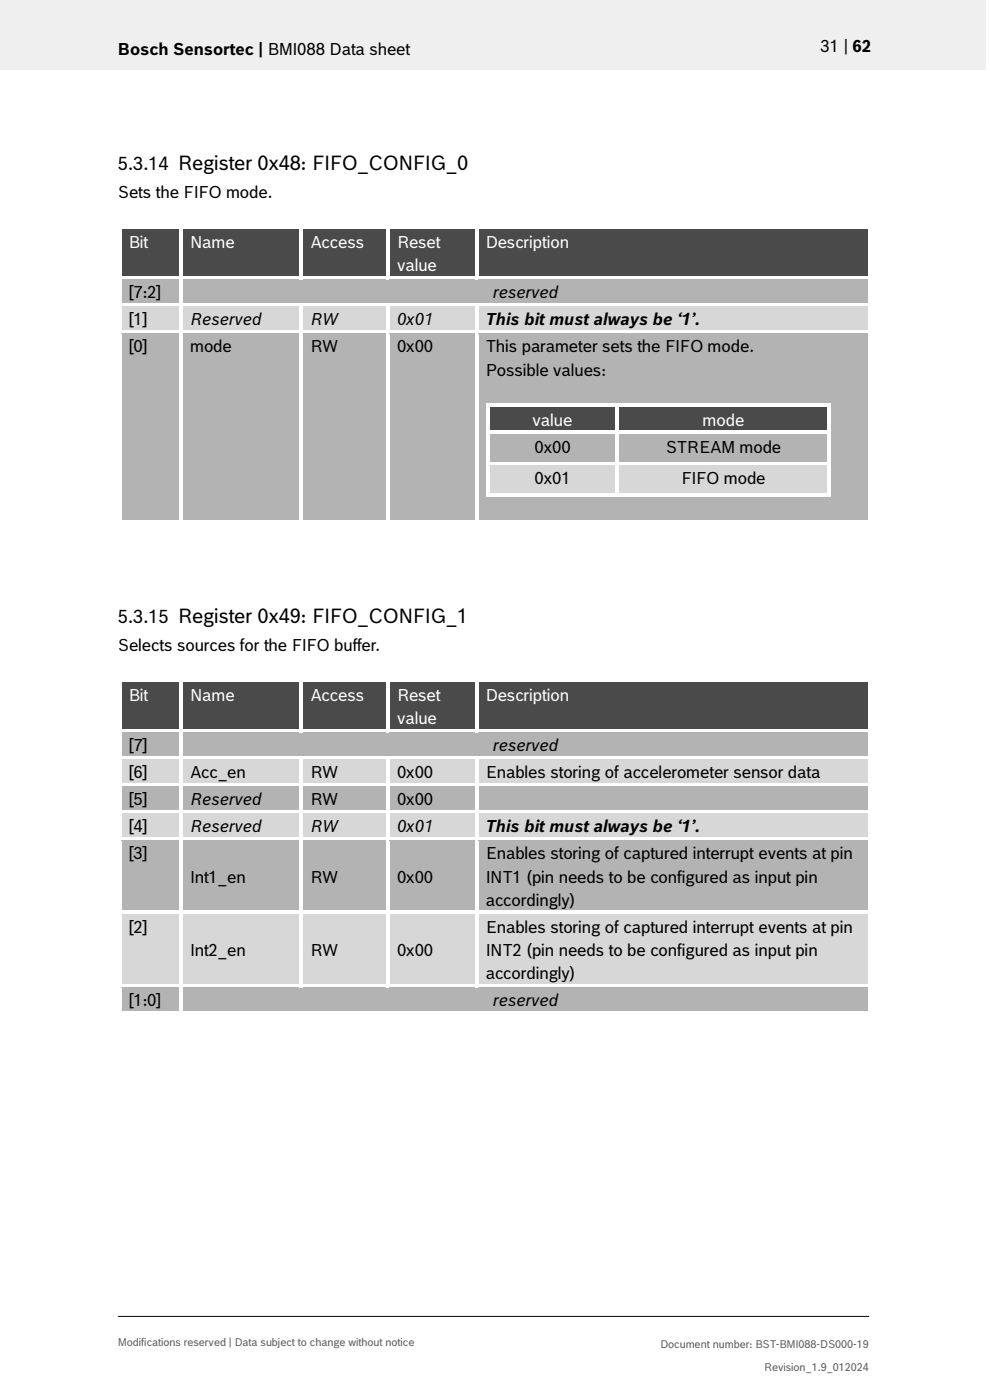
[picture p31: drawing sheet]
<svg xmlns="http://www.w3.org/2000/svg" width="210mm" height="297mm" viewBox="0 0 210 297" stroke-linecap="round" stroke-linejoin="round" font-family="sans-serif">
<defs><g id="words">
<g font-size="3.9">
<text x="25" y="36">5.3.14 Register 0x48: FIFO_CONFIG_0</text>
<text x="25" y="132.1">5.3.15 Register 0x49: FIFO_CONFIG_1</text>
</g>
<g font-size="3.5">
<text x="25" y="11.6">Bosch Sensortec | BMI088 Data sheet</text>
<text x="174.1" y="11">31 | 62</text>
<text x="25" y="42">Sets the FIFO mode.</text>
<text x="27.3" y="63.3">[7:2]</text>
<text x="104.6" y="63.3">reserved</text>
<text x="27.3" y="69">[1]</text>
<text x="40.3" y="69">Reserved</text>
<text x="65.8" y="69">RW</text>
<text x="84.2" y="69">0x01</text>
<text x="103" y="69">This bit must always be ‘1’.</text>
<text x="27.3" y="74.8">[</text>
<text x="28.3" y="74.8">0]</text>
<text x="40.3" y="74.8">mode</text>
<text x="65.8" y="74.8">RW</text>
<text x="84.2" y="74.8">0x00</text>
<text x="103" y="74.8">This parameter sets the FIFO mode.</text>
<text x="103" y="79.7">Possible values:</text>
<text x="113.4" y="96.1">0x00</text>
<text x="141.2" y="96.1">STREAM mode</text>
<text x="113.4" y="102.8">0x01</text>
<text x="144.5" y="102.8">FIFO mode</text>
<text x="25" y="138">Selects sources for the FIFO buffer.</text>
<text x="27.3" y="159.4">[7]</text>
<text x="104.6" y="159.4">reserved</text>
<text x="27.3" y="165.1">[6]</text>
<text x="40.3" y="165.1">Acc_en</text>
<text x="65.8" y="165.1">RW</text>
<text x="84.2" y="165.1">0x00</text>
<text x="103" y="165.1">Enables storing of accelerometer sensor data</text>
<text x="27.3" y="170.8">[5]</text>
<text x="40.3" y="170.8">Reserved</text>
<text x="65.8" y="170.8">RW</text>
<text x="84.2" y="170.8">0x00</text>
<text x="27.3" y="176.6">[4]</text>
<text x="40.3" y="176.6">Reserved</text>
<text x="65.8" y="176.6">RW</text>
<text x="84.2" y="176.6">0x01</text>
<text x="103" y="176.6">This bit must always be ‘1’.</text>
<text x="27.3" y="182.3">[3]</text>
<text x="103" y="182.3">Enables storing of captured interrupt events at pin</text>
<text x="40.3" y="187.2">Int1_en</text>
<text x="65.8" y="187.2">RW</text>
<text x="84.2" y="187.2">0x00</text>
<text x="103" y="187.2">INT1 (pin needs to be configured as input pin</text>
<text x="27.3" y="197.9">[2]</text>
<text x="103" y="192.2">accordingly)</text>
<text x="103" y="197.9">Enables storing of captured interrupt events at pin</text>
<text x="40.3" y="202.9">Int2_en</text>
<text x="65.8" y="202.9">RW</text>
<text x="84.2" y="202.9">0x00</text>
<text x="103" y="202.9">INT2 (pin needs to be configured as input pin</text>
<text x="103" y="207.8">accordingly)</text>
<text x="27.3" y="213.5">[1:0]</text>
<text x="104.6" y="213.5">reserved</text>
</g>
<g font-size="3.5" fill="#fff">
<text x="27.3" y="52.6">Bit</text>
<text x="40.3" y="52.6">Name</text>
<text x="65.8" y="52.6">Access</text>
<text x="84.2" y="52.6">Reset</text>
<text x="103" y="52.6">Description</text>
<text x="84.2" y="57.6">value</text>
<text x="113" y="90.4">value</text>
<text x="149.1" y="90.4">mode</text>
<text x="27.3" y="148.7">Bit</text>
<text x="40.3" y="148.7">Name</text>
<text x="65.8" y="148.7">Access</text>
<text x="84.2" y="148.7">Reset</text>
<text x="103" y="148.7">Description</text>
<text x="84.2" y="153.6">value</text>
</g>
<g font-size="2.3" fill="#535f6b">
<text x="25" y="285.5">Modifications reserved | Data subject to change without notice</text>
<text x="140.1" y="285.9">Document number: BST-BMI088-DS000-19</text>
<text x="162.1" y="290.9">Revision_1.9_012024</text>
</g>
</g></defs>
<path d="M0 0h209.1v14.8h-209.1z" fill="#efeff0"/>
<path d="M25 279.3h159.4" fill="none" stroke="#000" stroke-width=".21"/>
<g fill="#424c58">
<path d="M25.8 48.7h12.2v9.8h-12.2z" fill-rule="evenodd"/>
<path d="M38.8 48.7h24.8v9.8h-24.8z" fill-rule="evenodd"/>
<path d="M64.3 48.7h17.6v9.8h-17.6z" fill-rule="evenodd"/>
<path d="M82.7 48.7h18.1v9.8h-18.1z" fill-rule="evenodd"/>
<path d="M101.5 48.7h82.7v9.8h-82.7z" fill-rule="evenodd"/>
</g>
<g fill="#424c58">
<path d="M27.3 48.7h9.2v4.9h-9.2z"/>
<path d="M40.3 48.7h21.7v4.9h-21.7z"/>
<path d="M65.8 48.7h14.6v4.9h-14.6z"/>
<path d="M84.2 48.7h15v4.9h-15z"/>
<path d="M84.2 53.6h15v4.9h-15z"/>
<path d="M103 48.7h79.7v4.9h-79.7z"/>
</g>
<g fill="#fff">
<path d="M25 47.9h.8v.8h-.8z" fill-rule="evenodd"/>
<path d="M25 47.9h.8v.8h-.8z" fill-rule="evenodd"/>
<path d="M25.8 47.9h12.2v.8h-12.2z" fill-rule="evenodd"/>
</g>
<path d="M25.8 48.7h12.2" fill="none" stroke="#424c58" stroke-width=".21"/>
<path d="M38 48.7h.8z" fill="#fff"/>
<g fill="#fff">
<path d="M38 47.9h.8v.8h-.8z" fill-rule="evenodd"/>
<path d="M38.8 47.9h24.7v.8h-24.7z" fill-rule="evenodd"/>
</g>
<path d="M38.8 48.7h24.7" fill="none" stroke="#424c58" stroke-width=".21"/>
<path d="M63.5 48.7h.8z" fill="#fff"/>
<g fill="#fff">
<path d="M63.5 47.9h.8v.8h-.8z" fill-rule="evenodd"/>
<path d="M64.3 47.9h17.6v.8h-17.6z" fill-rule="evenodd"/>
</g>
<path d="M64.3 48.7h17.6" fill="none" stroke="#424c58" stroke-width=".21"/>
<path d="M81.9 48.7h.8z" fill="#fff"/>
<g fill="#fff">
<path d="M81.9 47.9h.8v.8h-.8z" fill-rule="evenodd"/>
<path d="M82.7 47.9h18.1v.8h-18.1z" fill-rule="evenodd"/>
</g>
<path d="M82.7 48.7h18.1" fill="none" stroke="#424c58" stroke-width=".21"/>
<path d="M100.8 48.7h.7z" fill="#fff"/>
<g fill="#fff">
<path d="M100.8 47.9h.7v.8h-.7z" fill-rule="evenodd"/>
<path d="M101.5 47.9h82.7v.8h-82.7z" fill-rule="evenodd"/>
</g>
<path d="M101.5 48.7h82.7" fill="none" stroke="#424c58" stroke-width=".21"/>
<g fill="#fff">
<path d="M184.2 47.9h.8v.8h-.8z" fill-rule="evenodd"/>
<path d="M184.2 47.9h.8v.8h-.8z" fill-rule="evenodd"/>
<path d="M25 48.7h.8v9.8h-.8z" fill-rule="evenodd"/>
<path d="M38 48.7h.8v9.8h-.8z" fill-rule="evenodd"/>
<path d="M63.5 48.7h.8v9.8h-.8z" fill-rule="evenodd"/>
<path d="M81.9 48.7h.8v9.8h-.8z" fill-rule="evenodd"/>
<path d="M100.8 48.7h.7v9.8h-.7z" fill-rule="evenodd"/>
<path d="M184.2 48.7h.8v9.8h-.8z" fill-rule="evenodd"/>
</g>
<g fill="#b2b3b5">
<path d="M25.8 59.3h12.2v5h-12.2z" fill-rule="evenodd"/>
<path d="M38.8 59.3h145.4v5h-145.4z" fill-rule="evenodd"/>
</g>
<g fill="#b2b3b5">
<path d="M27.3 59.3h9.2v5h-9.2z"/>
<path d="M40.3 59.3h142.4v5h-142.4z"/>
</g>
<g fill="#fff">
<path d="M25 58.5h.8v.9h-.8z" fill-rule="evenodd"/>
<path d="M25.8 58.5h12.2v.8h-12.2z" fill-rule="evenodd"/>
</g>
<path d="M25.8 59.3h12.2" fill="none" stroke="#b2b3b5" stroke-width=".21"/>
<g fill="#fff">
<path d="M38 58.5h.8v.9h-.8z" fill-rule="evenodd"/>
<path d="M38.8 58.5h24.7v.8h-24.7z" fill-rule="evenodd"/>
</g>
<path d="M38.8 59.3h24.7" fill="none" stroke="#b2b3b5" stroke-width=".21"/>
<path d="M63.5 59.3l.8 .1z" fill="#b2b3b5"/>
<g fill="#fff">
<path d="M63.5 58.5h.8v.8h-.8z" fill-rule="evenodd"/>
<path d="M64.3 58.5h17.6v.8h-17.6z" fill-rule="evenodd"/>
</g>
<path d="M64.3 59.3h17.6" fill="none" stroke="#b2b3b5" stroke-width=".21"/>
<path d="M81.9 59.3l.8 .1z" fill="#b2b3b5"/>
<g fill="#fff">
<path d="M81.9 58.5h.8v.8h-.8z" fill-rule="evenodd"/>
<path d="M82.7 58.5h18.1v.8h-18.1z" fill-rule="evenodd"/>
</g>
<path d="M82.7 59.3h18.1" fill="none" stroke="#b2b3b5" stroke-width=".21"/>
<path d="M100.8 59.3l.7 .1z" fill="#b2b3b5"/>
<g fill="#fff">
<path d="M100.8 58.5h.7v.8h-.7z" fill-rule="evenodd"/>
<path d="M101.5 58.5h82.7v.8h-82.7z" fill-rule="evenodd"/>
</g>
<path d="M101.5 59.3h82.7" fill="none" stroke="#b2b3b5" stroke-width=".21"/>
<g fill="#fff">
<path d="M184.2 58.5h.8v.9h-.8z" fill-rule="evenodd"/>
<path d="M25 59.4h.8v4.9h-.8z" fill-rule="evenodd"/>
<path d="M38 59.4h.8v4.9h-.8z" fill-rule="evenodd"/>
<path d="M184.2 59.4h.8v4.9h-.8z" fill-rule="evenodd"/>
</g>
<g fill="#d7d7da">
<path d="M25.8 65.1h12.2v4.9h-12.2z" fill-rule="evenodd"/>
<path d="M38.8 65.1h24.8v4.9h-24.8z" fill-rule="evenodd"/>
<path d="M64.3 65.1h17.6v4.9h-17.6z" fill-rule="evenodd"/>
<path d="M82.7 65.1h18.1v4.9h-18.1z" fill-rule="evenodd"/>
<path d="M101.5 65.1h82.7v4.9h-82.7z" fill-rule="evenodd"/>
</g>
<g fill="#d7d7da">
<path d="M27.3 65.1h9.2v4.9h-9.2z"/>
<path d="M40.3 65.1h21.7v4.9h-21.7z"/>
<path d="M65.8 65.1h14.6v4.9h-14.6z"/>
<path d="M84.2 65.1h15v4.9h-15z"/>
<path d="M103 65.1h79.7v4.9h-79.7z"/>
</g>
<g fill="#fff">
<path d="M25 64.3h.8v.8h-.8z" fill-rule="evenodd"/>
<path d="M25.8 64.3h12.2v.8h-12.2z" fill-rule="evenodd"/>
</g>
<path d="M25.8 65.1h12.2" fill="none" stroke="#d7d7da" stroke-width=".21"/>
<g fill="#fff">
<path d="M38 64.3h.8v.8h-.8z" fill-rule="evenodd"/>
<path d="M38.8 64.3h24.7v.8h-24.7z" fill-rule="evenodd"/>
</g>
<path d="M38.8 65.1h24.7" fill="none" stroke="#d7d7da" stroke-width=".21"/>
<path d="M63.5 65.1h.8z" fill="#fff"/>
<g fill="#fff">
<path d="M63.5 64.3h.8v.8h-.8z" fill-rule="evenodd"/>
<path d="M64.3 64.3h17.6v.8h-17.6z" fill-rule="evenodd"/>
</g>
<path d="M64.3 65.1h17.6" fill="none" stroke="#d7d7da" stroke-width=".21"/>
<path d="M81.9 65.1h.8z" fill="#fff"/>
<g fill="#fff">
<path d="M81.9 64.3h.8v.8h-.8z" fill-rule="evenodd"/>
<path d="M82.7 64.3h18.1v.8h-18.1z" fill-rule="evenodd"/>
</g>
<path d="M82.7 65.1h18.1" fill="none" stroke="#d7d7da" stroke-width=".21"/>
<path d="M100.8 65.1h.7z" fill="#fff"/>
<g fill="#fff">
<path d="M100.8 64.3h.7v.8h-.7z" fill-rule="evenodd"/>
<path d="M101.5 64.3h82.7v.8h-82.7z" fill-rule="evenodd"/>
</g>
<path d="M101.5 65.1h82.7" fill="none" stroke="#d7d7da" stroke-width=".21"/>
<g fill="#fff">
<path d="M184.2 64.3h.8v.8h-.8z" fill-rule="evenodd"/>
<path d="M25 65.1h.8v4.9h-.8z" fill-rule="evenodd"/>
<path d="M38 65.1h.8v4.9h-.8z" fill-rule="evenodd"/>
<path d="M63.5 65.1h.8v4.9h-.8z" fill-rule="evenodd"/>
<path d="M81.9 65.1h.8v4.9h-.8z" fill-rule="evenodd"/>
<path d="M100.8 65.1h.7v4.9h-.7z" fill-rule="evenodd"/>
<path d="M184.2 65.1h.8v4.9h-.8z" fill-rule="evenodd"/>
</g>
<g fill="#b2b3b5">
<path d="M25.8 70.8h12.2v39.6h-12.2z" fill-rule="evenodd"/>
<path d="M38.8 70.8h24.8v39.6h-24.8z" fill-rule="evenodd"/>
<path d="M64.3 70.8h17.6v39.6h-17.6z" fill-rule="evenodd"/>
<path d="M82.7 70.8h18.1v39.6h-18.1z" fill-rule="evenodd"/>
<path d="M101.5 70.8h82.7v39.6h-82.7z" fill-rule="evenodd"/>
<path d="M103 75.7h79.7v5h-79.7z" fill-rule="evenodd"/>
<path d="M103 80.7h79.7v4.9h-79.7z" fill-rule="evenodd"/>
</g>
<g fill="#b2b3b5">
<path d="M27.3 70.8h9.2v4.9h-9.2z"/>
<path d="M40.3 70.8h21.7v4.9h-21.7z"/>
<path d="M65.8 70.8h14.6v4.9h-14.6z"/>
<path d="M84.2 70.8h15v4.9h-15z"/>
<path d="M103 70.8h79.7v4.9h-79.7z"/>
</g>
<path d="M103 85.6v5.8M176.4 85.6v5.8" fill="none" stroke="#b2b3b5" stroke-width=".21"/>
<g fill="#424c58">
<path d="M103.8 86.4h26.8v5h-26.8z" fill-rule="evenodd"/>
<path d="M131.3 86.4h44.3v5h-44.3z" fill-rule="evenodd"/>
</g>
<g fill="#424c58">
<path d="M105.4 86.4h23.7v5h-23.7z"/>
<path d="M132.9 86.4h41.2v5h-41.2z"/>
</g>
<g fill="#fff">
<path d="M103.1 85.6h.7v.8h-.7z" fill-rule="evenodd"/>
<path d="M103.1 85.6h.7v.8h-.7z" fill-rule="evenodd"/>
<path d="M103.8 85.6h26.7v.8h-26.7z" fill-rule="evenodd"/>
</g>
<path d="M103.8 86.4h26.7" fill="none" stroke="#424c58" stroke-width=".21"/>
<path d="M130.5 86.4h.8z" fill="#fff"/>
<g fill="#fff">
<path d="M130.5 85.6h.8v.8h-.8z" fill-rule="evenodd"/>
<path d="M131.3 85.6h44.3v.8h-44.3z" fill-rule="evenodd"/>
</g>
<path d="M131.3 86.4h44.3" fill="none" stroke="#424c58" stroke-width=".21"/>
<g fill="#fff">
<path d="M175.6 85.6h.7v.8h-.7z" fill-rule="evenodd"/>
<path d="M175.6 85.6h.7v.8h-.7z" fill-rule="evenodd"/>
<path d="M103.1 86.4h.7v5h-.7z" fill-rule="evenodd"/>
<path d="M130.5 86.4h.8v5h-.8z" fill-rule="evenodd"/>
<path d="M175.6 86.4h.7v5h-.7z" fill-rule="evenodd"/>
</g>
<path d="M103 91.4v6.6M176.4 91.4v6.6" fill="none" stroke="#b2b3b5" stroke-width=".21"/>
<g fill="#b2b3b5">
<path d="M103.8 92.1h26.8v5.9h-26.8z" fill-rule="evenodd"/>
<path d="M131.3 92.1h44.3v5.9h-44.3z" fill-rule="evenodd"/>
</g>
<g fill="#b2b3b5">
<path d="M105.4 92.1h23.7v5h-23.7z"/>
<path d="M132.9 92.1h41.2v5h-41.2z"/>
</g>
<g fill="#fff">
<path d="M103.1 91.4h.7v.8h-.7z" fill-rule="evenodd"/>
<path d="M103.8 91.4h26.7v.7h-26.7z" fill-rule="evenodd"/>
</g>
<path d="M103.8 92.1h26.7" fill="none" stroke="#b2b3b5" stroke-width=".21"/>
<g fill="#fff">
<path d="M130.5 91.4h.8v.8h-.8z" fill-rule="evenodd"/>
<path d="M131.3 91.4h44.3v.7h-44.3z" fill-rule="evenodd"/>
</g>
<path d="M131.3 92.1h44.3" fill="none" stroke="#b2b3b5" stroke-width=".21"/>
<g fill="#fff">
<path d="M175.6 91.4h.7v.8h-.7z" fill-rule="evenodd"/>
<path d="M103.1 92.2h.7v5.8h-.7z" fill-rule="evenodd"/>
<path d="M130.5 92.2h.8v5.8h-.8z" fill-rule="evenodd"/>
<path d="M175.6 92.2h.7v5.8h-.7z" fill-rule="evenodd"/>
</g>
<path d="M103 98v7.5M176.4 98v7.5" fill="none" stroke="#b2b3b5" stroke-width=".21"/>
<g fill="#d7d7da">
<path d="M103.8 98.8h26.8v5.9h-26.8z" fill-rule="evenodd"/>
<path d="M131.3 98.8h44.3v5.9h-44.3z" fill-rule="evenodd"/>
</g>
<g fill="#d7d7da">
<path d="M105.4 98.8h23.7v5h-23.7z"/>
<path d="M132.9 98.8h41.2v5h-41.2z"/>
</g>
<g fill="#fff">
<path d="M103.1 98h.7v.8h-.7z" fill-rule="evenodd"/>
<path d="M103.8 98h26.7v.8h-26.7z" fill-rule="evenodd"/>
</g>
<path d="M103.8 98.8h26.7" fill="none" stroke="#d7d7da" stroke-width=".21"/>
<g fill="#fff">
<path d="M130.5 98h.8v.8h-.8z" fill-rule="evenodd"/>
<path d="M131.3 98h44.3v.8h-44.3z" fill-rule="evenodd"/>
</g>
<path d="M131.3 98.8h44.3" fill="none" stroke="#d7d7da" stroke-width=".21"/>
<g fill="#fff">
<path d="M175.6 98h.7v.8h-.7z" fill-rule="evenodd"/>
<path d="M103.1 98.8h.7v5.9h-.7z" fill-rule="evenodd"/>
<path d="M103.1 104.7h.7v.8h-.7z" fill-rule="evenodd"/>
<path d="M103.1 104.7h.7v.8h-.7z" fill-rule="evenodd"/>
<path d="M103.8 104.7h26.7v.8h-26.7z" fill-rule="evenodd"/>
<path d="M130.5 98.8h.8v5.9h-.8z" fill-rule="evenodd"/>
<path d="M130.5 104.7h.8v.8h-.8z" fill-rule="evenodd"/>
<path d="M131.3 104.7h44.3v.8h-44.3z" fill-rule="evenodd"/>
<path d="M175.6 98.8h.7v5.9h-.7z" fill-rule="evenodd"/>
<path d="M175.6 104.7h.7v.8h-.7z" fill-rule="evenodd"/>
<path d="M175.6 104.7h.7v.8h-.7z" fill-rule="evenodd"/>
</g>
<path d="M103 105.5h79.7v4.9h-79.7z" fill="#b2b3b5"/>
<g fill="#fff">
<path d="M25 70h.8v.8h-.8z" fill-rule="evenodd"/>
<path d="M25.8 70h12.2v.8h-12.2z" fill-rule="evenodd"/>
</g>
<path d="M25.8 70.8h12.2" fill="none" stroke="#b2b3b5" stroke-width=".21"/>
<g fill="#fff">
<path d="M38 70h.8v.8h-.8z" fill-rule="evenodd"/>
<path d="M38.8 70h24.7v.8h-24.7z" fill-rule="evenodd"/>
</g>
<path d="M38.8 70.8h24.7" fill="none" stroke="#b2b3b5" stroke-width=".21"/>
<g fill="#fff">
<path d="M63.5 70h.8v.8h-.8z" fill-rule="evenodd"/>
<path d="M64.3 70h17.6v.8h-17.6z" fill-rule="evenodd"/>
</g>
<path d="M64.3 70.8h17.6" fill="none" stroke="#b2b3b5" stroke-width=".21"/>
<g fill="#fff">
<path d="M81.9 70h.8v.8h-.8z" fill-rule="evenodd"/>
<path d="M82.7 70h18.1v.8h-18.1z" fill-rule="evenodd"/>
</g>
<path d="M82.7 70.8h18.1" fill="none" stroke="#b2b3b5" stroke-width=".21"/>
<g fill="#fff">
<path d="M100.8 70h.7v.8h-.7z" fill-rule="evenodd"/>
<path d="M101.5 70h82.7v.8h-82.7z" fill-rule="evenodd"/>
</g>
<path d="M101.5 70.8h82.7" fill="none" stroke="#b2b3b5" stroke-width=".21"/>
<g fill="#fff">
<path d="M184.2 70h.8v.8h-.8z" fill-rule="evenodd"/>
<path d="M25 70.8h.8v39.6h-.8z" fill-rule="evenodd"/>
<path d="M25 110.4h.8v.8h-.8z" fill-rule="evenodd"/>
<path d="M25 110.4h.8v.8h-.8z" fill-rule="evenodd"/>
<path d="M25.8 110.4h12.2v.8h-12.2z" fill-rule="evenodd"/>
<path d="M38 70.8h.8v39.6h-.8z" fill-rule="evenodd"/>
<path d="M38 110.4h.8v.8h-.8z" fill-rule="evenodd"/>
<path d="M38.8 110.4h24.7v.8h-24.7z" fill-rule="evenodd"/>
<path d="M63.5 70.8h.8v39.6h-.8z" fill-rule="evenodd"/>
<path d="M63.5 110.4h.8v.8h-.8z" fill-rule="evenodd"/>
<path d="M64.3 110.4h17.6v.8h-17.6z" fill-rule="evenodd"/>
<path d="M81.9 70.8h.8v39.6h-.8z" fill-rule="evenodd"/>
<path d="M81.9 110.4h.8v.8h-.8z" fill-rule="evenodd"/>
<path d="M82.7 110.4h18.1v.8h-18.1z" fill-rule="evenodd"/>
<path d="M100.8 70.8h.7v39.6h-.7z" fill-rule="evenodd"/>
<path d="M100.8 110.4h.7v.8h-.7z" fill-rule="evenodd"/>
<path d="M101.5 110.4h82.7v.8h-82.7z" fill-rule="evenodd"/>
<path d="M184.2 70.8h.8v39.6h-.8z" fill-rule="evenodd"/>
<path d="M184.2 110.4h.8v.8h-.8z" fill-rule="evenodd"/>
<path d="M184.2 110.4h.8v.8h-.8z" fill-rule="evenodd"/>
</g>
<g fill="#424c58">
<path d="M25.8 144.7h12.2v9.9h-12.2z" fill-rule="evenodd"/>
<path d="M38.8 144.7h24.8v9.9h-24.8z" fill-rule="evenodd"/>
<path d="M64.3 144.7h17.6v9.9h-17.6z" fill-rule="evenodd"/>
<path d="M82.7 144.7h18.1v9.9h-18.1z" fill-rule="evenodd"/>
<path d="M101.5 144.7h82.7v9.9h-82.7z" fill-rule="evenodd"/>
</g>
<g fill="#424c58">
<path d="M27.3 144.7h9.2v5h-9.2z"/>
<path d="M40.3 144.7h21.7v5h-21.7z"/>
<path d="M65.8 144.7h14.6v5h-14.6z"/>
<path d="M84.2 144.7h15v5h-15z"/>
<path d="M84.2 149.7h15v4.9h-15z"/>
<path d="M103 144.7h79.7v5h-79.7z"/>
</g>
<g fill="#fff">
<path d="M25 144h.8v.8h-.8z" fill-rule="evenodd"/>
<path d="M25 144h.8v.7h-.8z" fill-rule="evenodd"/>
<path d="M25.8 144h12.2v.7h-12.2z" fill-rule="evenodd"/>
</g>
<path d="M25.8 144.7h12.2" fill="none" stroke="#424c58" stroke-width=".21"/>
<path d="M38 144.7l.8 .1z" fill="#fff"/>
<g fill="#fff">
<path d="M38 144h.8v.7h-.8z" fill-rule="evenodd"/>
<path d="M38.8 144h24.7v.7h-24.7z" fill-rule="evenodd"/>
</g>
<path d="M38.8 144.7h24.7" fill="none" stroke="#424c58" stroke-width=".21"/>
<path d="M63.5 144.7l.8 .1z" fill="#fff"/>
<g fill="#fff">
<path d="M63.5 144h.8v.7h-.8z" fill-rule="evenodd"/>
<path d="M64.3 144h17.6v.7h-17.6z" fill-rule="evenodd"/>
</g>
<path d="M64.3 144.7h17.6" fill="none" stroke="#424c58" stroke-width=".21"/>
<path d="M81.9 144.7l.8 .1z" fill="#fff"/>
<g fill="#fff">
<path d="M81.9 144h.8v.7h-.8z" fill-rule="evenodd"/>
<path d="M82.7 144h18.1v.7h-18.1z" fill-rule="evenodd"/>
</g>
<path d="M82.7 144.7h18.1" fill="none" stroke="#424c58" stroke-width=".21"/>
<path d="M100.8 144.7l.7 .1z" fill="#fff"/>
<g fill="#fff">
<path d="M100.8 144h.7v.7h-.7z" fill-rule="evenodd"/>
<path d="M101.5 144h82.7v.7h-82.7z" fill-rule="evenodd"/>
</g>
<path d="M101.5 144.7h82.7" fill="none" stroke="#424c58" stroke-width=".21"/>
<g fill="#fff">
<path d="M184.2 144h.8v.8h-.8z" fill-rule="evenodd"/>
<path d="M184.2 144h.8v.7h-.8z" fill-rule="evenodd"/>
<path d="M25 144.8h.8v9.8h-.8z" fill-rule="evenodd"/>
<path d="M38 144.8h.8v9.8h-.8z" fill-rule="evenodd"/>
<path d="M63.5 144.8h.8v9.8h-.8z" fill-rule="evenodd"/>
<path d="M81.9 144.8h.8v9.8h-.8z" fill-rule="evenodd"/>
<path d="M100.8 144.8h.7v9.8h-.7z" fill-rule="evenodd"/>
<path d="M184.2 144.8h.8v9.8h-.8z" fill-rule="evenodd"/>
</g>
<g fill="#b2b3b5">
<path d="M25.8 155.4h12.2v5h-12.2z" fill-rule="evenodd"/>
<path d="M38.8 155.4h145.4v5h-145.4z" fill-rule="evenodd"/>
</g>
<g fill="#b2b3b5">
<path d="M27.3 155.4h9.2v5h-9.2z"/>
<path d="M40.3 155.4h142.4v5h-142.4z"/>
</g>
<g fill="#fff">
<path d="M25 154.6h.8v.8h-.8z" fill-rule="evenodd"/>
<path d="M25.8 154.6h12.2v.8h-12.2z" fill-rule="evenodd"/>
</g>
<path d="M25.8 155.4h12.2" fill="none" stroke="#b2b3b5" stroke-width=".21"/>
<g fill="#fff">
<path d="M38 154.6h.8v.8h-.8z" fill-rule="evenodd"/>
<path d="M38.8 154.6h24.7v.8h-24.7z" fill-rule="evenodd"/>
</g>
<path d="M38.8 155.4h24.7" fill="none" stroke="#b2b3b5" stroke-width=".21"/>
<path d="M63.5 155.4h.8z" fill="#b2b3b5"/>
<g fill="#fff">
<path d="M63.5 154.6h.8v.8h-.8z" fill-rule="evenodd"/>
<path d="M64.3 154.6h17.6v.8h-17.6z" fill-rule="evenodd"/>
</g>
<path d="M64.3 155.4h17.6" fill="none" stroke="#b2b3b5" stroke-width=".21"/>
<path d="M81.9 155.4h.8z" fill="#b2b3b5"/>
<g fill="#fff">
<path d="M81.9 154.6h.8v.8h-.8z" fill-rule="evenodd"/>
<path d="M82.7 154.6h18.1v.8h-18.1z" fill-rule="evenodd"/>
</g>
<path d="M82.7 155.4h18.1" fill="none" stroke="#b2b3b5" stroke-width=".21"/>
<path d="M100.8 155.4h.7z" fill="#b2b3b5"/>
<g fill="#fff">
<path d="M100.8 154.6h.7v.8h-.7z" fill-rule="evenodd"/>
<path d="M101.5 154.6h82.7v.8h-82.7z" fill-rule="evenodd"/>
</g>
<path d="M101.5 155.4h82.7" fill="none" stroke="#b2b3b5" stroke-width=".21"/>
<g fill="#fff">
<path d="M184.2 154.6h.8v.8h-.8z" fill-rule="evenodd"/>
<path d="M25 155.4h.8v5h-.8z" fill-rule="evenodd"/>
<path d="M38 155.4h.8v5h-.8z" fill-rule="evenodd"/>
<path d="M184.2 155.4h.8v5h-.8z" fill-rule="evenodd"/>
</g>
<g fill="#d7d7da">
<path d="M25.8 161.1h12.2v5h-12.2z" fill-rule="evenodd"/>
<path d="M38.8 161.1h24.8v5h-24.8z" fill-rule="evenodd"/>
<path d="M64.3 161.1h17.6v5h-17.6z" fill-rule="evenodd"/>
<path d="M82.7 161.1h18.1v5h-18.1z" fill-rule="evenodd"/>
<path d="M101.5 161.1h82.7v5h-82.7z" fill-rule="evenodd"/>
</g>
<g fill="#d7d7da">
<path d="M27.3 161.1h9.2v5h-9.2z"/>
<path d="M40.3 161.1h21.7v5h-21.7z"/>
<path d="M65.8 161.1h14.6v5h-14.6z"/>
<path d="M84.2 161.1h15v5h-15z"/>
<path d="M103 161.1h79.7v5h-79.7z"/>
</g>
<g fill="#fff">
<path d="M25 160.4h.8v.8h-.8z" fill-rule="evenodd"/>
<path d="M25.8 160.4h12.2v.7h-12.2z" fill-rule="evenodd"/>
</g>
<path d="M25.8 161.2h12.2" fill="none" stroke="#d7d7da" stroke-width=".21"/>
<g fill="#fff">
<path d="M38 160.4h.8v.8h-.8z" fill-rule="evenodd"/>
<path d="M38.8 160.4h24.7v.7h-24.7z" fill-rule="evenodd"/>
</g>
<path d="M38.8 161.2h24.7" fill="none" stroke="#d7d7da" stroke-width=".21"/>
<path d="M63.5 161.1l.8 .1z" fill="#fff"/>
<g fill="#fff">
<path d="M63.5 160.4h.8v.7h-.8z" fill-rule="evenodd"/>
<path d="M64.3 160.4h17.6v.7h-17.6z" fill-rule="evenodd"/>
</g>
<path d="M64.3 161.2h17.6" fill="none" stroke="#d7d7da" stroke-width=".21"/>
<path d="M81.9 161.1l.8 .1z" fill="#fff"/>
<g fill="#fff">
<path d="M81.9 160.4h.8v.7h-.8z" fill-rule="evenodd"/>
<path d="M82.7 160.4h18.1v.7h-18.1z" fill-rule="evenodd"/>
</g>
<path d="M82.7 161.2h18.1" fill="none" stroke="#d7d7da" stroke-width=".21"/>
<path d="M100.8 161.1l.7 .1z" fill="#fff"/>
<g fill="#fff">
<path d="M100.8 160.4h.7v.7h-.7z" fill-rule="evenodd"/>
<path d="M101.5 160.4h82.7v.7h-82.7z" fill-rule="evenodd"/>
</g>
<path d="M101.5 161.2h82.7" fill="none" stroke="#d7d7da" stroke-width=".21"/>
<g fill="#fff">
<path d="M184.2 160.4h.8v.8h-.8z" fill-rule="evenodd"/>
<path d="M25 161.2h.8v4.9h-.8z" fill-rule="evenodd"/>
<path d="M38 161.2h.8v4.9h-.8z" fill-rule="evenodd"/>
<path d="M63.5 161.2h.8v4.9h-.8z" fill-rule="evenodd"/>
<path d="M81.9 161.2h.8v4.9h-.8z" fill-rule="evenodd"/>
<path d="M100.8 161.2h.7v4.9h-.7z" fill-rule="evenodd"/>
<path d="M184.2 161.2h.8v4.9h-.8z" fill-rule="evenodd"/>
</g>
<g fill="#b2b3b5">
<path d="M25.8 166.9h12.2v4.9h-12.2z" fill-rule="evenodd"/>
<path d="M38.8 166.9h24.8v4.9h-24.8z" fill-rule="evenodd"/>
<path d="M64.3 166.9h17.6v4.9h-17.6z" fill-rule="evenodd"/>
<path d="M82.7 166.9h18.1v4.9h-18.1z" fill-rule="evenodd"/>
<path d="M101.5 166.9h82.7v4.9h-82.7z" fill-rule="evenodd"/>
</g>
<g fill="#b2b3b5">
<path d="M27.3 166.9h9.2v4.9h-9.2z"/>
<path d="M40.3 166.9h21.7v4.9h-21.7z"/>
<path d="M65.8 166.9h14.6v4.9h-14.6z"/>
<path d="M84.2 166.9h15v4.9h-15z"/>
<path d="M103 166.9h79.7v4.9h-79.7z"/>
</g>
<g fill="#fff">
<path d="M25 166.1h.8v.8h-.8z" fill-rule="evenodd"/>
<path d="M25.8 166.1h12.2v.8h-12.2z" fill-rule="evenodd"/>
</g>
<path d="M25.8 166.9h12.2" fill="none" stroke="#b2b3b5" stroke-width=".21"/>
<g fill="#fff">
<path d="M38 166.1h.8v.8h-.8z" fill-rule="evenodd"/>
<path d="M38.8 166.1h24.7v.8h-24.7z" fill-rule="evenodd"/>
</g>
<path d="M38.8 166.9h24.7" fill="none" stroke="#b2b3b5" stroke-width=".21"/>
<g fill="#fff">
<path d="M63.5 166.1h.8v.8h-.8z" fill-rule="evenodd"/>
<path d="M64.3 166.1h17.6v.8h-17.6z" fill-rule="evenodd"/>
</g>
<path d="M64.3 166.9h17.6" fill="none" stroke="#b2b3b5" stroke-width=".21"/>
<g fill="#fff">
<path d="M81.9 166.1h.8v.8h-.8z" fill-rule="evenodd"/>
<path d="M82.7 166.1h18.1v.8h-18.1z" fill-rule="evenodd"/>
</g>
<path d="M82.7 166.9h18.1" fill="none" stroke="#b2b3b5" stroke-width=".21"/>
<g fill="#fff">
<path d="M100.8 166.1h.7v.8h-.7z" fill-rule="evenodd"/>
<path d="M101.5 166.1h82.7v.8h-82.7z" fill-rule="evenodd"/>
</g>
<path d="M101.5 166.9h82.7" fill="none" stroke="#b2b3b5" stroke-width=".21"/>
<g fill="#fff">
<path d="M184.2 166.1h.8v.8h-.8z" fill-rule="evenodd"/>
<path d="M25 166.9h.8v4.9h-.8z" fill-rule="evenodd"/>
<path d="M38 166.9h.8v4.9h-.8z" fill-rule="evenodd"/>
<path d="M63.5 166.9h.8v4.9h-.8z" fill-rule="evenodd"/>
<path d="M81.9 166.9h.8v4.9h-.8z" fill-rule="evenodd"/>
<path d="M100.8 166.9h.7v4.9h-.7z" fill-rule="evenodd"/>
<path d="M184.2 166.9h.8v4.9h-.8z" fill-rule="evenodd"/>
</g>
<g fill="#d7d7da">
<path d="M25.8 172.6h12.2v4.9h-12.2z" fill-rule="evenodd"/>
<path d="M38.8 172.6h24.8v4.9h-24.8z" fill-rule="evenodd"/>
<path d="M64.3 172.6h17.6v4.9h-17.6z" fill-rule="evenodd"/>
<path d="M82.7 172.6h18.1v4.9h-18.1z" fill-rule="evenodd"/>
<path d="M101.5 172.6h82.7v4.9h-82.7z" fill-rule="evenodd"/>
</g>
<g fill="#d7d7da">
<path d="M27.3 172.6h9.2v4.9h-9.2z"/>
<path d="M40.3 172.6h21.7v4.9h-21.7z"/>
<path d="M65.8 172.6h14.6v4.9h-14.6z"/>
<path d="M84.2 172.6h15v4.9h-15z"/>
<path d="M103 172.6h79.7v4.9h-79.7z"/>
</g>
<g fill="#fff">
<path d="M25 171.8h.8v.8h-.8z" fill-rule="evenodd"/>
<path d="M25.8 171.8h12.2v.8h-12.2z" fill-rule="evenodd"/>
</g>
<path d="M25.8 172.6h12.2" fill="none" stroke="#d7d7da" stroke-width=".21"/>
<g fill="#fff">
<path d="M38 171.8h.8v.8h-.8z" fill-rule="evenodd"/>
<path d="M38.8 171.8h24.7v.8h-24.7z" fill-rule="evenodd"/>
</g>
<path d="M38.8 172.6h24.7" fill="none" stroke="#d7d7da" stroke-width=".21"/>
<g fill="#fff">
<path d="M63.5 171.8h.8v.8h-.8z" fill-rule="evenodd"/>
<path d="M64.3 171.8h17.6v.8h-17.6z" fill-rule="evenodd"/>
</g>
<path d="M64.3 172.6h17.6" fill="none" stroke="#d7d7da" stroke-width=".21"/>
<g fill="#fff">
<path d="M81.9 171.8h.8v.8h-.8z" fill-rule="evenodd"/>
<path d="M82.7 171.8h18.1v.8h-18.1z" fill-rule="evenodd"/>
</g>
<path d="M82.7 172.6h18.1" fill="none" stroke="#d7d7da" stroke-width=".21"/>
<g fill="#fff">
<path d="M100.8 171.8h.7v.8h-.7z" fill-rule="evenodd"/>
<path d="M101.5 171.8h82.7v.8h-82.7z" fill-rule="evenodd"/>
</g>
<path d="M101.5 172.6h82.7" fill="none" stroke="#d7d7da" stroke-width=".21"/>
<g fill="#fff">
<path d="M184.2 171.8h.8v.8h-.8z" fill-rule="evenodd"/>
<path d="M25 172.6h.8v4.9h-.8z" fill-rule="evenodd"/>
<path d="M38 172.6h.8v4.9h-.8z" fill-rule="evenodd"/>
<path d="M63.5 172.6h.8v4.9h-.8z" fill-rule="evenodd"/>
<path d="M81.9 172.6h.8v4.9h-.8z" fill-rule="evenodd"/>
<path d="M100.8 172.6h.7v4.9h-.7z" fill-rule="evenodd"/>
<path d="M184.2 172.6h.8v4.9h-.8z" fill-rule="evenodd"/>
</g>
<g fill="#b2b3b5">
<path d="M25.8 178.4h12.2v14.8h-12.2z" fill-rule="evenodd"/>
<path d="M38.8 178.4h24.8v14.8h-24.8z" fill-rule="evenodd"/>
<path d="M40.3 183.3h21.7v4.9h-21.7z" fill-rule="evenodd"/>
<path d="M64.3 178.4h17.6v14.8h-17.6z" fill-rule="evenodd"/>
<path d="M65.8 183.3h14.6v4.9h-14.6z" fill-rule="evenodd"/>
<path d="M82.7 178.4h18.1v14.8h-18.1z" fill-rule="evenodd"/>
<path d="M84.2 183.3h15v4.9h-15z" fill-rule="evenodd"/>
<path d="M101.5 178.4h82.7v14.8h-82.7z" fill-rule="evenodd"/>
<path d="M103 183.3h79.7v4.9h-79.7z" fill-rule="evenodd"/>
</g>
<g fill="#b2b3b5">
<path d="M27.3 178.4h9.2v4.9h-9.2z"/>
<path d="M103 178.4h79.7v4.9h-79.7z"/>
<path d="M103 188.2h79.7v5h-79.7z"/>
</g>
<g fill="#fff">
<path d="M25 177.5h.8v.9h-.8z" fill-rule="evenodd"/>
<path d="M25.8 177.5h12.2v.8h-12.2z" fill-rule="evenodd"/>
</g>
<path d="M25.8 178.3h12.2" fill="none" stroke="#b2b3b5" stroke-width=".21"/>
<g fill="#fff">
<path d="M38 177.5h.8v.9h-.8z" fill-rule="evenodd"/>
<path d="M38.8 177.5h24.7v.8h-24.7z" fill-rule="evenodd"/>
</g>
<path d="M38.8 178.3h24.7" fill="none" stroke="#b2b3b5" stroke-width=".21"/>
<g fill="#fff">
<path d="M63.5 177.5h.8v.9h-.8z" fill-rule="evenodd"/>
<path d="M64.3 177.5h17.6v.8h-17.6z" fill-rule="evenodd"/>
</g>
<path d="M64.3 178.3h17.6" fill="none" stroke="#b2b3b5" stroke-width=".21"/>
<g fill="#fff">
<path d="M81.9 177.5h.8v.9h-.8z" fill-rule="evenodd"/>
<path d="M82.7 177.5h18.1v.8h-18.1z" fill-rule="evenodd"/>
</g>
<path d="M82.7 178.3h18.1" fill="none" stroke="#b2b3b5" stroke-width=".21"/>
<g fill="#fff">
<path d="M100.8 177.5h.7v.9h-.7z" fill-rule="evenodd"/>
<path d="M101.5 177.5h82.7v.8h-82.7z" fill-rule="evenodd"/>
</g>
<path d="M101.5 178.3h82.7" fill="none" stroke="#b2b3b5" stroke-width=".21"/>
<g fill="#fff">
<path d="M184.2 177.5h.8v.9h-.8z" fill-rule="evenodd"/>
<path d="M25 178.4h.8v14.8h-.8z" fill-rule="evenodd"/>
<path d="M38 178.4h.8v14.8h-.8z" fill-rule="evenodd"/>
<path d="M63.5 178.4h.8v14.8h-.8z" fill-rule="evenodd"/>
<path d="M81.9 178.4h.8v14.8h-.8z" fill-rule="evenodd"/>
<path d="M100.8 178.4h.7v14.8h-.7z" fill-rule="evenodd"/>
<path d="M184.2 178.4h.8v14.8h-.8z" fill-rule="evenodd"/>
</g>
<g fill="#d7d7da">
<path d="M25.8 194h12.2v14.8h-12.2z" fill-rule="evenodd"/>
<path d="M38.8 194h24.8v14.8h-24.8z" fill-rule="evenodd"/>
<path d="M40.3 198.9h21.7v4.9h-21.7z" fill-rule="evenodd"/>
<path d="M64.3 194h17.6v14.8h-17.6z" fill-rule="evenodd"/>
<path d="M65.8 198.9h14.6v4.9h-14.6z" fill-rule="evenodd"/>
<path d="M82.7 194h18.1v14.8h-18.1z" fill-rule="evenodd"/>
<path d="M84.2 198.9h15v4.9h-15z" fill-rule="evenodd"/>
<path d="M101.5 194h82.7v14.8h-82.7z" fill-rule="evenodd"/>
<path d="M103 198.9h79.7v4.9h-79.7z" fill-rule="evenodd"/>
</g>
<g fill="#d7d7da">
<path d="M27.3 194h9.2v4.9h-9.2z"/>
<path d="M103 194h79.7v4.9h-79.7z"/>
<path d="M103 203.8h79.7v5h-79.7z"/>
</g>
<g fill="#fff">
<path d="M25 193.2h.8v.8h-.8z" fill-rule="evenodd"/>
<path d="M25.8 193.2h12.2v.8h-12.2z" fill-rule="evenodd"/>
</g>
<path d="M25.8 194h12.2" fill="none" stroke="#d7d7da" stroke-width=".21"/>
<g fill="#fff">
<path d="M38 193.2h.8v.8h-.8z" fill-rule="evenodd"/>
<path d="M38.8 193.2h24.7v.8h-24.7z" fill-rule="evenodd"/>
</g>
<path d="M38.8 194h24.7" fill="none" stroke="#d7d7da" stroke-width=".21"/>
<g fill="#fff">
<path d="M63.5 193.2h.8v.8h-.8z" fill-rule="evenodd"/>
<path d="M64.3 193.2h17.6v.8h-17.6z" fill-rule="evenodd"/>
</g>
<path d="M64.3 194h17.6" fill="none" stroke="#d7d7da" stroke-width=".21"/>
<g fill="#fff">
<path d="M81.9 193.2h.8v.8h-.8z" fill-rule="evenodd"/>
<path d="M82.7 193.2h18.1v.8h-18.1z" fill-rule="evenodd"/>
</g>
<path d="M82.7 194h18.1" fill="none" stroke="#d7d7da" stroke-width=".21"/>
<g fill="#fff">
<path d="M100.8 193.2h.7v.8h-.7z" fill-rule="evenodd"/>
<path d="M101.5 193.2h82.7v.8h-82.7z" fill-rule="evenodd"/>
</g>
<path d="M101.5 194h82.7" fill="none" stroke="#d7d7da" stroke-width=".21"/>
<g fill="#fff">
<path d="M184.2 193.2h.8v.8h-.8z" fill-rule="evenodd"/>
<path d="M25 194h.8v14.8h-.8z" fill-rule="evenodd"/>
<path d="M38 194h.8v14.8h-.8z" fill-rule="evenodd"/>
<path d="M63.5 194h.8v14.8h-.8z" fill-rule="evenodd"/>
<path d="M81.9 194h.8v14.8h-.8z" fill-rule="evenodd"/>
<path d="M100.8 194h.7v14.8h-.7z" fill-rule="evenodd"/>
<path d="M184.2 194h.8v14.8h-.8z" fill-rule="evenodd"/>
</g>
<g fill="#b2b3b5">
<path d="M25.8 209.6h12.2v4.9h-12.2z" fill-rule="evenodd"/>
<path d="M38.8 209.6h145.4v4.9h-145.4z" fill-rule="evenodd"/>
</g>
<g fill="#b2b3b5">
<path d="M27.3 209.6h9.2v4.9h-9.2z"/>
<path d="M40.3 209.6h142.4v4.9h-142.4z"/>
</g>
<g fill="#fff">
<path d="M25 208.8h.8v.8h-.8z" fill-rule="evenodd"/>
<path d="M25.8 208.8h12.2v.7h-12.2z" fill-rule="evenodd"/>
</g>
<path d="M25.8 209.6h12.2" fill="none" stroke="#b2b3b5" stroke-width=".21"/>
<g fill="#fff">
<path d="M38 208.8h.8v.8h-.8z" fill-rule="evenodd"/>
<path d="M38.8 208.8h24.7v.7h-24.7z" fill-rule="evenodd"/>
</g>
<path d="M38.8 209.6h24.7" fill="none" stroke="#b2b3b5" stroke-width=".21"/>
<path d="M63.5 209.5l.8 .1z" fill="#b2b3b5"/>
<g fill="#fff">
<path d="M63.5 208.8h.8v.7h-.8z" fill-rule="evenodd"/>
<path d="M64.3 208.8h17.6v.7h-17.6z" fill-rule="evenodd"/>
</g>
<path d="M64.3 209.6h17.6" fill="none" stroke="#b2b3b5" stroke-width=".21"/>
<path d="M81.9 209.5l.8 .1z" fill="#b2b3b5"/>
<g fill="#fff">
<path d="M81.9 208.8h.8v.7h-.8z" fill-rule="evenodd"/>
<path d="M82.7 208.8h18.1v.7h-18.1z" fill-rule="evenodd"/>
</g>
<path d="M82.7 209.6h18.1" fill="none" stroke="#b2b3b5" stroke-width=".21"/>
<path d="M100.8 209.5l.7 .1z" fill="#b2b3b5"/>
<g fill="#fff">
<path d="M100.8 208.8h.7v.7h-.7z" fill-rule="evenodd"/>
<path d="M101.5 208.8h82.7v.7h-82.7z" fill-rule="evenodd"/>
</g>
<path d="M101.5 209.6h82.7" fill="none" stroke="#b2b3b5" stroke-width=".21"/>
<g fill="#fff">
<path d="M184.2 208.8h.8v.8h-.8z" fill-rule="evenodd"/>
<path d="M25 209.6h.8v4.9h-.8z" fill-rule="evenodd"/>
<path d="M25 214.5h.8v.8h-.8z" fill-rule="evenodd"/>
<path d="M25 214.5h.8v.8h-.8z" fill-rule="evenodd"/>
<path d="M25.8 214.5h12.2v.8h-12.2z" fill-rule="evenodd"/>
<path d="M38 209.6h.8v4.9h-.8z" fill-rule="evenodd"/>
<path d="M38 214.5h.8v.8h-.8z" fill-rule="evenodd"/>
<path d="M38.8 214.5h145.4v.8h-145.4z" fill-rule="evenodd"/>
<path d="M184.2 209.6h.8v4.9h-.8z" fill-rule="evenodd"/>
<path d="M184.2 214.5h.8v.8h-.8z" fill-rule="evenodd"/>
<path d="M184.2 214.5h.8v.8h-.8z" fill-rule="evenodd"/>
</g>
<use href="#words"/>
</svg>
